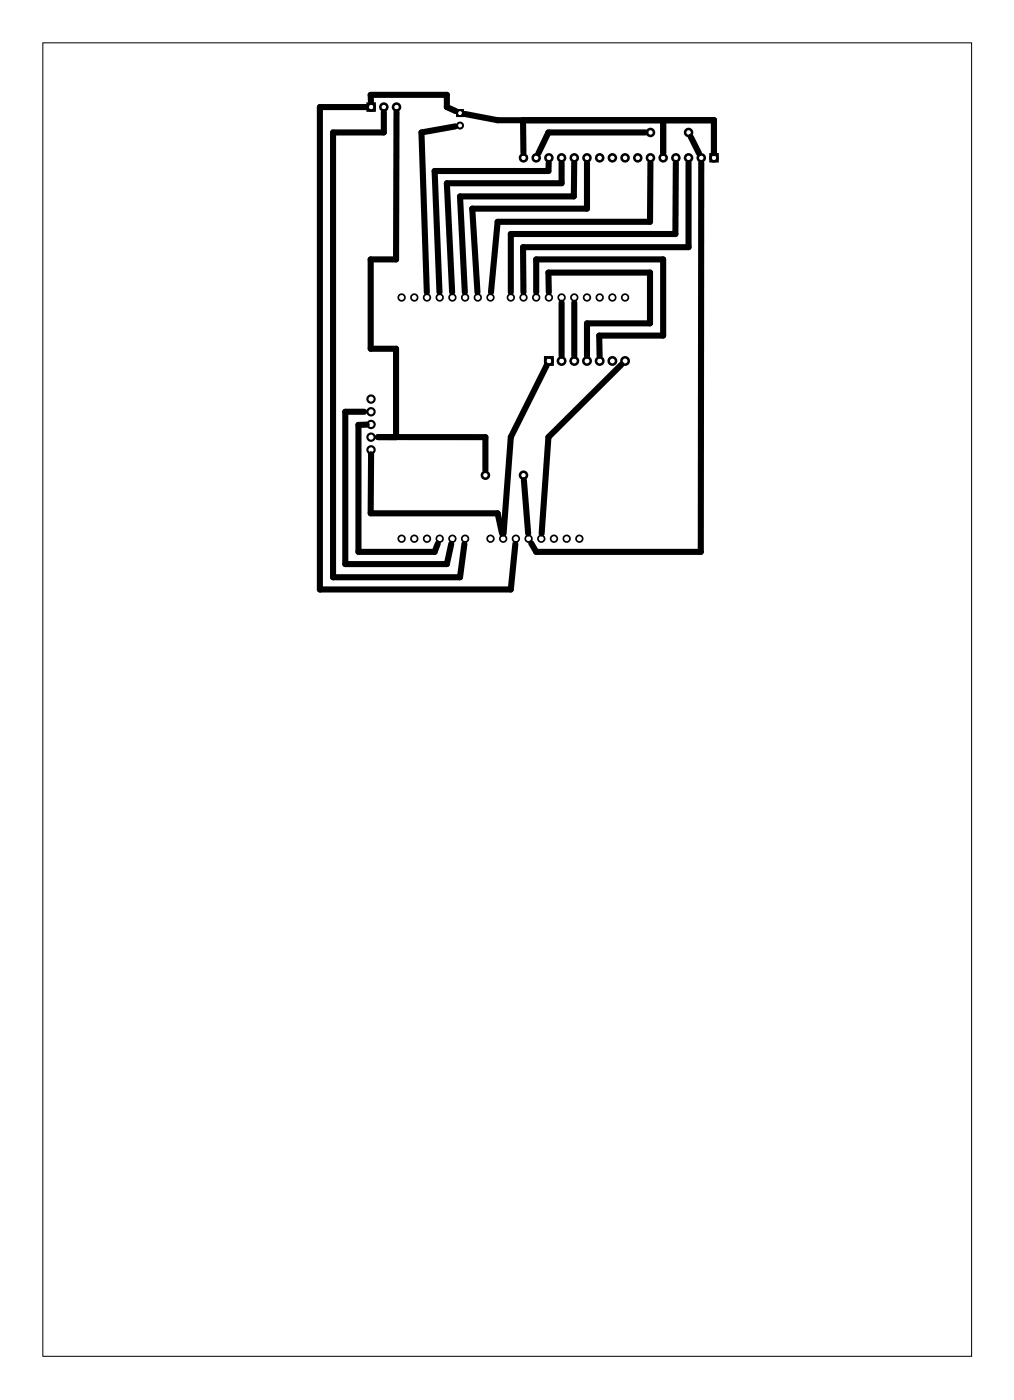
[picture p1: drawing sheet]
<svg xmlns="http://www.w3.org/2000/svg" width="203mm" height="280mm" viewBox="0 0 203 280" stroke-linecap="round" stroke-linejoin="round" font-family="sans-serif">
<path d="M8.6 8.6h185.8v262.8h-185.8z" fill="none" stroke="#000" stroke-width=".2"/>
<g fill="none" stroke="#000" stroke-width=".51">
<path d="M73.5 20.7h1.4v1.4h-1.4zM142.1 30.9h1.4v1.4h-1.4zM109.1 71.5h1.4v1.5h-1.4z"/>
<circle cx="74.2" cy="21.4" r=".7"/>
<circle cx="76.8" cy="21.4" r=".7"/>
<circle cx="79.3" cy="21.4" r=".7"/>
<circle cx="104.7" cy="31.6" r=".7"/>
<circle cx="107.3" cy="31.6" r=".7"/>
<circle cx="109.8" cy="31.6" r=".7"/>
<circle cx="112.3" cy="31.6" r=".7"/>
<circle cx="114.9" cy="31.6" r=".7"/>
<circle cx="117.4" cy="31.6" r=".7"/>
<circle cx="120" cy="31.6" r=".7"/>
<circle cx="122.5" cy="31.6" r=".7"/>
<circle cx="125" cy="31.6" r=".7"/>
<circle cx="127.6" cy="31.6" r=".7"/>
<circle cx="130.1" cy="26.5" r=".7"/>
<circle cx="130.1" cy="31.6" r=".7"/>
<circle cx="132.7" cy="31.6" r=".7"/>
<circle cx="135.2" cy="31.6" r=".7"/>
<circle cx="137.7" cy="31.6" r=".7"/>
<circle cx="137.7" cy="26.5" r=".7"/>
<circle cx="140.3" cy="31.6" r=".7"/>
<circle cx="142.8" cy="31.6" r=".7"/>
<circle cx="109.8" cy="72.2" r=".74"/>
<circle cx="112.3" cy="72.2" r=".74"/>
<circle cx="114.9" cy="72.2" r=".74"/>
<circle cx="117.4" cy="72.2" r=".74"/>
<circle cx="120" cy="72.2" r=".74"/>
<circle cx="122.5" cy="72.2" r=".74"/>
<circle cx="125" cy="72.2" r=".74"/>
<circle cx="97.1" cy="95.1" r=".7"/>
<circle cx="104.7" cy="95.1" r=".7"/>
</g>
<g fill="none" stroke="#000" stroke-width=".4">
<path d="M91.4 22h1.2v1.2h-1.2z"/>
<circle cx="92" cy="22.6" r=".6"/>
<circle cx="92" cy="25.1" r=".6"/>
</g>
<g fill="none" stroke="#000" stroke-width=".34">
<circle cx="80.3" cy="59.5" r=".66"/>
<circle cx="82.9" cy="59.5" r=".66"/>
<circle cx="85.4" cy="59.5" r=".66"/>
<circle cx="88" cy="59.5" r=".66"/>
<circle cx="90.5" cy="59.5" r=".66"/>
<circle cx="93" cy="59.5" r=".66"/>
<circle cx="95.6" cy="59.5" r=".66"/>
<circle cx="98.1" cy="59.5" r=".66"/>
<circle cx="102.2" cy="59.5" r=".66"/>
<circle cx="104.7" cy="59.5" r=".66"/>
<circle cx="107.3" cy="59.5" r=".66"/>
<circle cx="109.8" cy="59.5" r=".66"/>
<circle cx="112.3" cy="59.5" r=".66"/>
<circle cx="114.9" cy="59.5" r=".66"/>
<circle cx="117.4" cy="59.5" r=".66"/>
<circle cx="120" cy="59.5" r=".66"/>
<circle cx="122.5" cy="59.5" r=".66"/>
<circle cx="125" cy="59.5" r=".66"/>
<circle cx="80.3" cy="107.8" r=".66"/>
<circle cx="82.9" cy="107.8" r=".66"/>
<circle cx="85.4" cy="107.8" r=".66"/>
<circle cx="88" cy="107.8" r=".66"/>
<circle cx="90.5" cy="107.8" r=".66"/>
<circle cx="93" cy="107.8" r=".66"/>
<circle cx="98.1" cy="107.8" r=".66"/>
<circle cx="100.7" cy="107.8" r=".66"/>
<circle cx="103.2" cy="107.8" r=".66"/>
<circle cx="105.7" cy="107.8" r=".66"/>
<circle cx="108.3" cy="107.8" r=".66"/>
<circle cx="110.8" cy="107.8" r=".66"/>
<circle cx="113.4" cy="107.8" r=".66"/>
<circle cx="115.9" cy="107.8" r=".66"/>
</g>
<g fill="none" stroke="#000" stroke-width=".43">
<circle cx="74.2" cy="79.8" r=".72"/>
<circle cx="74.2" cy="90" r=".72"/>
<circle cx="74.2" cy="87.5" r=".72"/>
<circle cx="74.2" cy="82.4" r=".72"/>
<circle cx="74.2" cy="84.9" r=".72"/>
</g>
<g fill="none" stroke="#000" stroke-width="1.2">
<path d="M73.2 21.4h-9.2v96.5h38.2l.9-9.1M74.2 20.4v-1.4h15.2v2.4l1.7 .8M76.8 22.4v4.1h-10.2v89h25.4l.9-6.7M79.3 22.4l-.1 29.5h-5v17.9h5v17.7h-3.6h21.5v6.6M91.1 25.3l-6.8 1.2 1.1 32M93 22.8l6.6 1.3h43.2v6.5M104.6 24.1l.1 6.5M109.8 32.6l-.1 1.6h-22.8l1 24.3M112.3 32.6v4.1h-22.9l1 21.8M114.9 32.6l-.1 6.7h-22.8l1 19.2M117.4 32.6v9.1h-22.9l1 16.8M129.1 26.5h-19.4l-2 4.2"/>
<path d="M130.1 32.6l-.1 11.8h-30.4l-1.4 14.1M132.7 24.1v6.5M135.2 32.6l-.1 14.2h-32.9v11.7M137.7 32.6v16.9h-33.1l.1 9M138.2 27.4l1.6 3.3M140.3 32.6l-.1 77.8h-32.9l-1-1.7M107.3 58.5v-6.6h25.4v15.2h-12.8v4.1M109.8 58.5l-.1-4h20.3v10.2h-12.6v6.5M109.3 73.2l-7.1 14.3-1.5 19.2M112.3 60.6v10.6M114.9 60.6v10.6M124.3 73l-14.6 14.5-1.3 19.2"/>
<path d="M72.9 82.4h-3.8v30.5h20.3l.9-4.1M73.4 85h-1.7v25.4h15.2l.7-1.6M74.2 90.9v11.8h25.4l.8 4.1M104.8 96.1l.9 10.6"/>
</g>
</svg>
